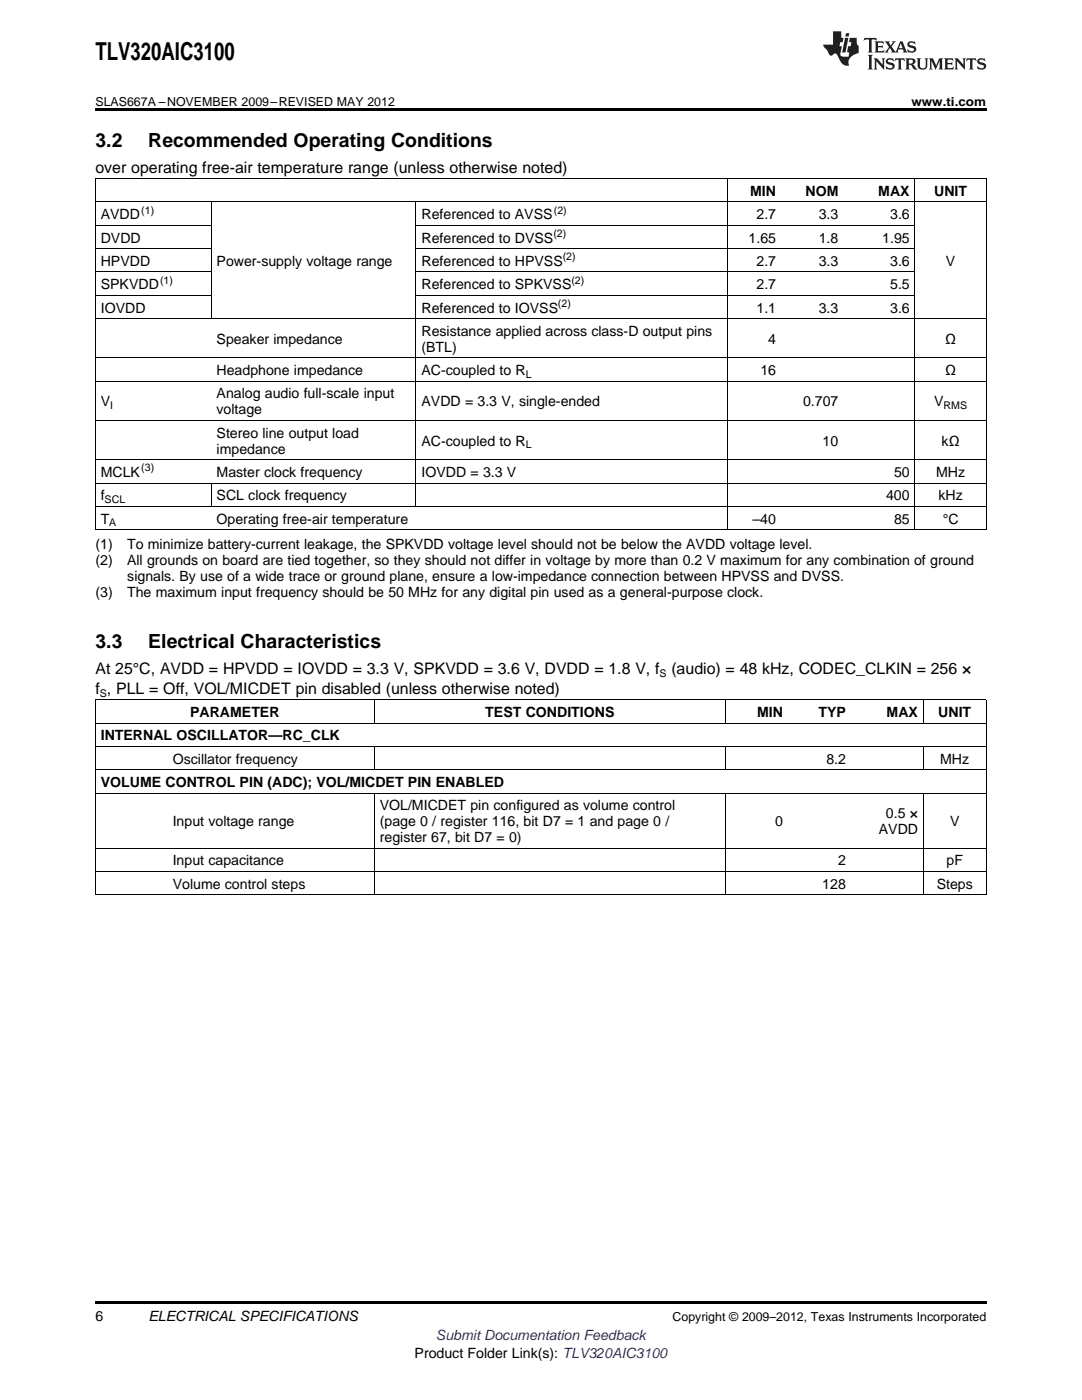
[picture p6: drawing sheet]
<svg xmlns="http://www.w3.org/2000/svg" width="216mm" height="279mm" viewBox="0 0 216 279" stroke-linecap="round" stroke-linejoin="round" font-family="sans-serif">
<defs><g id="words">
<text font-size="4.9" x="19" y="12">TLV320AIC3100</text>
<g font-size="3.9">
<text x="19" y="29.3">3.2</text>
<text x="29.6" y="29.3">Recommended Operating Conditions</text>
<text x="19" y="129.4">3.3</text>
<text x="29.6" y="129.4">Electrical Characteristics</text>
</g>
<g font-size="3.2">
<text x="19" y="34.4">over operating free-air temperature range (unless otherwise noted)</text>
<text x="19" y="134.5">At 25°C, AVDD = HPVDD = IOVDD = 3.3 V, SPKVDD = 3.6 V, DVDD = 1.8 V, f</text>
<text x="134" y="134.5">(audio) = 48 kHz, CODEC_CLKIN = 256 ×</text>
<text x="19" y="138.4">f , PLL = Off, VOL/MICDET pin disabled (unless otherwise noted)</text>
</g>
<g font-size="2.8">
<text x="149.7" y="39.1">MIN</text>
<text x="160.7" y="39.1">NOM</text>
<text x="175.3" y="39.1">MAX</text>
<text x="186.4" y="39.1">UNIT</text>
<text x="20.1" y="43.7">AVDD</text>
<text x="84.1" y="43.7">Referenced to AVSS</text>
<text x="151" y="43.7">2.7</text>
<text x="163.4" y="43.7">3.3</text>
<text x="177.6" y="43.7">3.6</text>
<text x="20.1" y="48.4">DVDD</text>
<text x="20.1" y="53.1">HPVDD</text>
<text x="43.2" y="53.1">Power-supply voltage range</text>
<text x="84.1" y="48.4">Referenced to DVSS</text>
<text x="84.1" y="53.1">Referenced to HPVSS</text>
<text x="149.4" y="48.4">1.65</text>
<text x="151" y="53.1">2.7</text>
<text x="163.4" y="48.4">1.8</text>
<text x="163.4" y="53.1">3.3</text>
<text x="176" y="48.4">1.95</text>
<text x="177.6" y="53.1">3.6</text>
<text x="188.7" y="53.1">V</text>
<text x="20.1" y="57.7">SPKVDD</text>
<text x="84.1" y="57.7">Referenced to SPKVSS</text>
<text x="151" y="57.7">2.7</text>
<text x="177.6" y="57.7">5.5</text>
<text x="20.1" y="62.4">IOVDD</text>
<text x="84.1" y="62.4">Referenced to IOVSS</text>
<text x="151" y="62.4">1.1</text>
<text x="163.4" y="62.4">3.3</text>
<text x="177.6" y="62.4">3.6</text>
<text x="43.2" y="68.6">Speaker impedance</text>
<text x="84.1" y="67">Resistance applied across class-D output pins</text>
<text x="84.1" y="70.2">(BTL)</text>
<text x="153.3" y="68.6">4</text>
<text x="188.6" y="68.6">Ω</text>
<text x="43.2" y="74.9">Headphone impedance</text>
<text x="84.1" y="74.9">AC-coupled to R</text>
<text x="151.7" y="74.9">16</text>
<text x="188.6" y="74.9">Ω</text>
<text x="20.1" y="81.1">V</text>
<text x="43.2" y="79.5">Analog audio full-scale input</text>
<text x="43.2" y="82.7">voltage</text>
<text x="84.1" y="81.1">AVDD = 3.3 V, single-ended</text>
<text x="160.2" y="81.1">0.707</text>
<text x="186.4" y="81.1">V</text>
<text x="43.2" y="87.3">Stereo line output load</text>
<text x="84.1" y="88.9">AC-coupled to R</text>
<text x="164.1" y="88.9">10</text>
<text x="187.9" y="88.9">kΩ</text>
<text x="20.1" y="95.2">MCLK</text>
<text x="43.2" y="90.5">impedance</text>
<text x="43.2" y="95.2">Master clock frequency</text>
<text x="84.1" y="95.2">IOVDD = 3.3 V</text>
<text x="178.4" y="95.2">50</text>
<text x="186.8" y="95.2">MHz</text>
<text x="20.1" y="99.8">f</text>
<text x="43.2" y="99.8">SCL clock frequency</text>
<text x="176.8" y="99.8">400</text>
<text x="187.3" y="99.8">kHz</text>
<text x="20.1" y="104.5">T</text>
<text x="43.2" y="104.5">Operating free-air temperature</text>
<text x="150.1" y="104.5">–40</text>
<text x="178.4" y="104.5">85</text>
<text x="188.1" y="104.5">°C</text>
<text x="19" y="109.6">(1)</text>
<text x="19" y="112.8">(2)</text>
<text x="25.4" y="109.6">To minimize battery-current leakage, the SPKVDD voltage level should not be below the AVDD voltage level.</text>
<text x="25.4" y="112.8">All grounds on board are tied together, so they should not differ in voltage by more than 0.2 V maximum for any combination of ground</text>
<text x="19" y="119.2">(3)</text>
<text x="25.4" y="119.2">The maximum input frequency should be 50 MHz for any digital pin used as a general-purpose clock.</text>
<text x="25.4" y="116">signals. By use of a wide trace or ground plane, ensure a low-impedance connection between HPVSS and DVSS.</text>
<text x="37.9" y="143.1">PARAMETER</text>
<text x="96.8" y="143.1">TEST CONDITIONS</text>
<text x="151.1" y="143.1">MIN</text>
<text x="163.3" y="143.1">TYP</text>
<text x="176.9" y="143.1">MAX</text>
<text x="187.2" y="143.1">UNIT</text>
<text x="20.1" y="147.7">INTERNAL OSCILLATOR—RC_CLK</text>
<text x="34.5" y="152.4">Oscillator frequency</text>
<text x="164.9" y="152.4">8.2</text>
<text x="187.6" y="152.4">MHz</text>
<text x="20.1" y="157.1">VOLUME CONTROL PIN (ADC); VOL/MICDET PIN ENABLED</text>
<text x="75.8" y="161.7">VOL/MICDET pin configured as volume control</text>
<text x="34.5" y="164.9">Input voltage range</text>
<text x="75.8" y="164.9">(page 0 / register 116, bit D7 = 1 and page 0 /</text>
<text x="154.7" y="164.9">0</text>
<text x="175.4" y="166.5">AVDD</text>
<text x="176.8" y="163.3">0.5 ×</text>
<text x="189.6" y="164.9">V</text>
<text x="34.5" y="172.7">Input capacitance</text>
<text x="75.8" y="168.1">register 67, bit D7 = 0)</text>
<text x="167.2" y="172.7">2</text>
<text x="188.9" y="172.7">pF</text>
<text x="34.5" y="177.4">Volume control steps</text>
<text x="164.1" y="177.4">128</text>
<text x="186.9" y="177.4">Steps</text>
<text x="19" y="263.6">6</text>
<text x="29.6" y="263.6">ELECTRICAL SPECIFICATIONS</text>
<text x="82.7" y="270.9">Product Folder Link(s): TLV320AIC3100</text>
</g>
<text font-size="2.8" fill="#00f" x="87" y="267.4">Submit Documentation Feedback</text>
<g font-size="2.5">
<text x="19" y="21.1">SLAS667A –NOVEMBER 2009–REVISED MAY 2012</text>
<text x="181.9" y="21.1">www.ti.com</text>
<text x="134.2" y="263.6">Copyright © 2009–2012, Texas Instruments Incorporated</text>
</g>
<g font-size="2.1">
<text x="28.2" y="42.6">(1)</text>
<text x="110.4" y="47.3">(2)</text>
<text x="110.5" y="42.6">(2)</text>
<text x="112.3" y="51.9">(2)</text>
<text x="31.9" y="56.6">(1)</text>
<text x="114" y="56.6">(2)</text>
<text x="111.3" y="61.2">(2)</text>
<text x="104.9" y="75.4">L</text>
<text x="22" y="81.7">I</text>
<text x="188.3" y="81.7">RMS</text>
<text x="104.9" y="89.5">L</text>
<text x="28.2" y="94.1">(3)</text>
<text x="20.9" y="100.4">SCL</text>
<text x="21.8" y="105.1">A</text>
<text x="131.6" y="135.2">S</text>
<text x="19.9" y="139.1">S</text>
</g>
</g></defs>
<g fill="#231f20">
<path d="M172.5 7.6l-.1 .5 .4-.2h.6v.1v2.1l-.2 .4h.9l-.2-.4v-2.1l.1-.1h.5l.5 .2-.2-.5zM174.5 8.3l.2 .3v1.5l-.2 .4h1.8l.2-.6a1.04 1.04 0 0 1-1.3 .2v-.7h.6l.3 .2v-.6l-.3 .2h-.6v-.6l.8-.1 .4 .3-.2-.5zM176.5 8.3l.9 1.1-.9 1.1h.8l-.2-.2 .4-.7 .5 .7-.2 .2h1.5l-.2-.2 .2-.4h.9l.1 .4-.2 .2h1l-.3-.3-.7-1.9h-.5l-.9 2-.8-1 .9-1h-.8l.1 .3-.4 .5-.3-.6 .1-.2zM179.7 8.6l.4 1h-.7zM181.3 8.4a.63 .63 0 0 0-.2 .7 .63 .63 0 0 0 .6 .4l.6 .2 .1 .2a.75 .75 0 0 1-.7 .4 .75 .75 0 0 1-.6-.5l.1 .7 .1-.1a1.11 1.11 0 0 0 1.5-.6 1.13 1.13 0 0 0-1.2-.8l-.1-.4a1.04 1.04 0 0 1 1.2 .2l-.2-.5-.2 .1-.4-.2zM173.2 10.9l.2 .4v2.2l-.2 .4h1l-.3-.4v-2.2l.3-.4zM174.3 11.6l.3 .4v1.5l-.3 .4h.8l-.2-.4v-1.3l1.5 1.7v-1.9l.2-.4h-.7l.2 .4v.9l-1.1-1.3zM177 11.8a.62 .62 0 0 0-.2 .7 .62 .62 0 0 0 .6 .4l.6 .1 .1 .3a.76 .76 0 0 1-.7 .3 .76 .76 0 0 1-.7-.4l.2 .7 .1-.1a1.11 1.11 0 0 0 1.5-.6 1.13 1.13 0 0 0-1.2-.8l-.1-.4a1.04 1.04 0 0 1 1.2 .2l-.2-.6-.2 .1-.5-.1zM178.7 11.6l-.2 .6a.61 .61 0 0 1 .8-.3v1.6l-.2 .4h.9l-.2-.4v-1.6a.63 .63 0 0 1 .7 .3l-.1-.6zM180.6 11.6l.3 .4v1.5l-.3 .4h1l-.2-.2-.1-.8 .6 .2a.76 .76 0 0 0 1.2 .7l-1-1a.58 .58 0 0 0 .6-.5 .58 .58 0 0 0-.5-.6zM181.4 11.9h.1a.45 .45 0 0 1 .5 .1 .45 .45 0 0 1 .1 .5l-.8 .2zM182.9 11.6l.2 .2a2.17 2.17 0 0 0 .3 1.9 .99 .99 0 0 0 1.6-.6v-1.1l.2-.4h-.7l.2 .2a1.92 1.92 0 0 1-.2 1.8 .6 .6 0 0 1-.9-.5v-1.1l.2-.4zM185.4 11.6l.2 .4v1.5l-.2 .4h.7l-.2-.4v-1.4l.8 1.8 .8-1.8v1.4l-.2 .4h.9l-.2-.4v-1.5l.2-.4h-.8l-.6 1.5-.6-1.5zM188.4 11.6l.2 .4v1.5l-.2 .4h1.8l.1-.6a1.04 1.04 0 0 1-1.2 .1v-.6h.5l.4 .2v-.6l-.4 .2h-.5v-.7h.8l.3 .3-.1-.6zM190.5 11.6l.2 .4v1.5l-.2 .4h.7l-.2-.4v-1.3l1.5 1.7v-1.9l.2-.4h-.7l.2 .4v.9l-1.1-1.3zM192.9 11.6l-.1 .6a.61 .61 0 0 1 .7-.3l.1 1.6-.3 .4h1l-.3-.4 .1-1.6a.63 .63 0 0 1 .7 .3l-.1-.6zM195.2 11.8a.62 .62 0 0 0-.2 .7 .62 .62 0 0 0 .6 .4l.6 .1 .1 .3a.76 .76 0 0 1-.7 .3 .76 .76 0 0 1-.6-.4l.1 .7 .1-.1a1.11 1.11 0 0 0 1.6-.6 1.13 1.13 0 0 0-1.3-.8l-.1-.4a1.04 1.04 0 0 1 1.2 .2l-.1-.6-.2 .1-.5-.1z"/>
<path d="M166.2 6.3v2.6h-1.9v.4l.8 .9a.91 .91 0 0 0 1 .8 .56 .56 0 0 1 .5-.3 .56 .56 0 0 1 .5 .3l.4 .8a1.53 1.53 0 0 0 1.9 1.2 1.54 1.54 0 0 1 1-2.1l.9-.3v-1.4a1.52 1.52 0 0 1-.4-1.6h-1.3l-.2 .8h.5l-.2 .8h-.5l-.1 1v.2l.4 .1-.2 .8a1.93 1.93 0 0 1-1.6-.3l.3-1.8h-.5l.2-.8h.4l.2-.8h-.4v-1.3zM168.6 7.6l-.6 2.9h.7l.6-2.9zM168.8 6.6l-.1 .7h.6l.2-.7z"/>
</g>
<path d="M19 21.6h177.8v.6h-177.8zM19 259.7h177.8v.5h-177.8z" fill="#000"/>
<g fill="none" stroke="#000" stroke-width=".2">
<path d="M19 35.6h177.8M19.1 35.7v70.1M145.2 35.7v70.1M182.5 35.7v70.1M196.8 35.7v70.1M19 58.9h23.2M19 54.3h23.2M19 49.6h23.2M19 45h23.2M19 40.3h177.8M42.1 40.4v23.2M83 40.4v60.7"/>
<path d="M83 58.9h99.6M83 54.3h99.6M83 49.6h99.6M83 45h99.6M19 76.1h177.8M19 71.4h177.8M19 63.6h177.8M19 96.4h177.8M19 91.7h177.8M19 83.9h177.8M42.1 96.4v4.7M19 105.7h177.8"/>
<path d="M19 101.1h177.8M19 139.6h177.8M19.1 139.7v38.9M74.7 139.7v4.7M144.7 139.7v4.7M184.2 139.7v4.7M196.8 139.7v38.9M19 158.3h177.8M19 153.6h177.8M19 149h177.8M19 144.3h177.8M74.7 149v4.7"/>
<path d="M74.7 158.3v20.3M144.7 149v4.7M144.7 158.3v20.3M184.2 149v4.7M184.2 158.3v20.3M19 178.6h177.8M19 173.9h177.8M19 169.3h177.8"/>
</g>
<use href="#words"/>
</svg>
